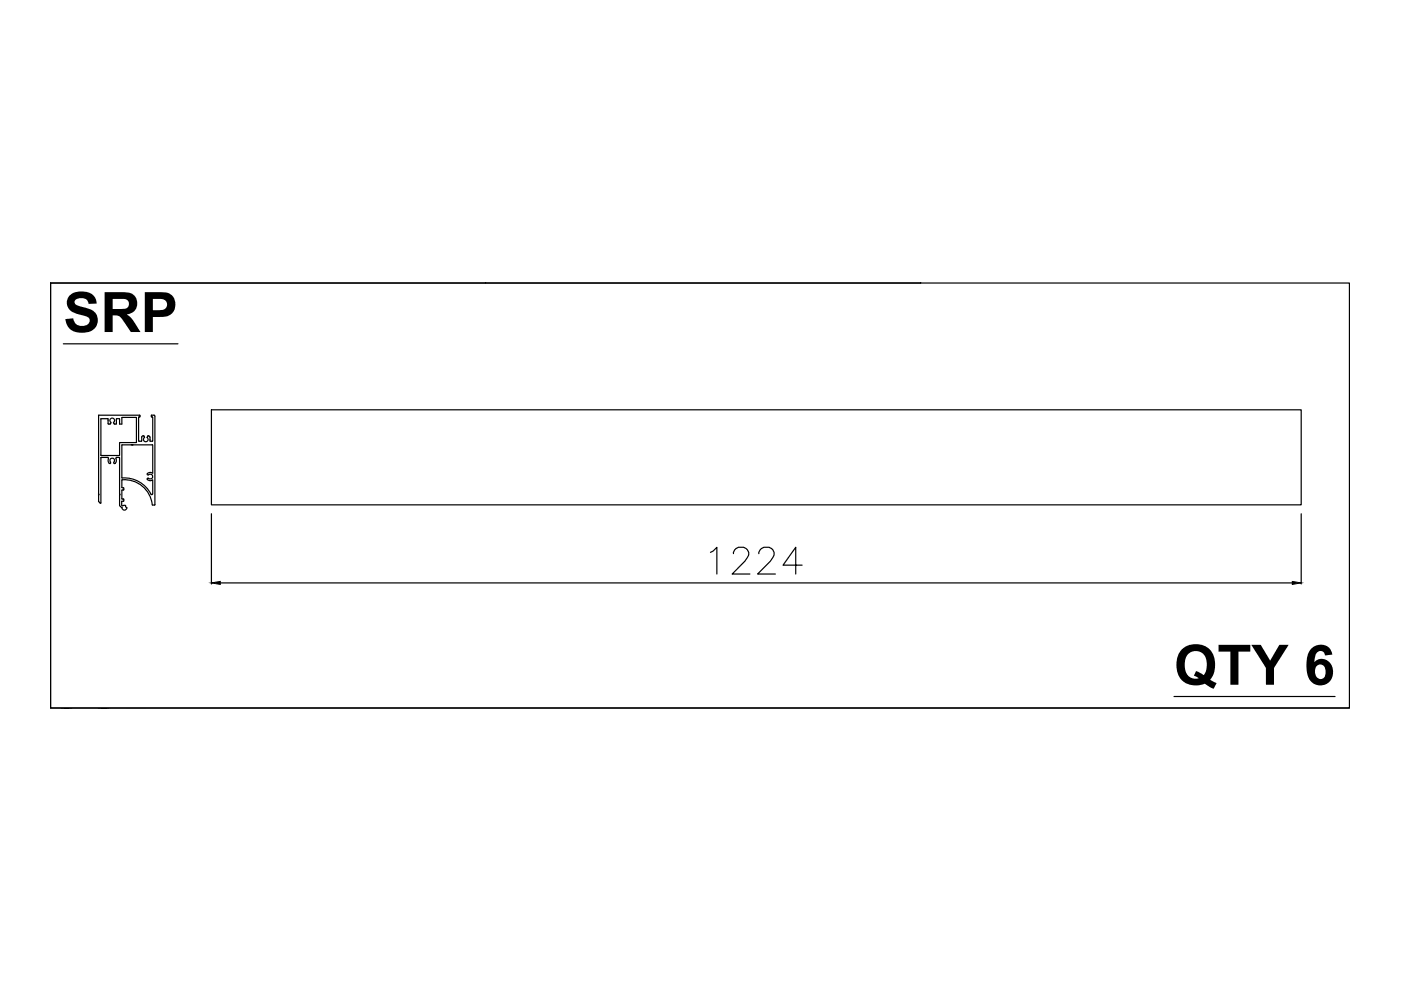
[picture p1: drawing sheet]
<svg xmlns="http://www.w3.org/2000/svg" width="297mm" height="210mm" viewBox="0 0 297 210" stroke-linecap="round" stroke-linejoin="round" font-family="sans-serif">
<defs><g id="words">
<g font-size="11.8">
<text x="13.4" y="70.4">SRP</text>
<text x="248.9" y="145.2">QTY 6</text>
<text x="10.3" y="158.7">SSP</text>
</g>
</g></defs>
<!-- layer: 0 -->
<g fill="none" stroke="#000" stroke-width=".25">
<path d="M10.7 60h275.4v90.1h-275.4zM10.7 60v90.1h275.4M10.7 60h184.5M102.9 60h.1M195.2 60h.1M21 88l-.1 16.7M21 88h8.6M21.4 97.1l1.5-.1 .1 1 .3 .3 .1-.3M21.4 96.5h4M21.4 88.8h1.5v1l.5 .1M21.4 88.9v7.6M21.4 97.1v9.5"/>
<path d="M23.4 98a.5 .5 0 0 1 0-.7 .5 .5 0 0 1 .7 0 .5 .5 0 0 1 .1 .7M23.5 89.7l-.1 .2M24.1 89.7l.1 .2M24.1 89.6h.1M24.1 89.5a.51 .51 0 0 0-.1-.7 .51 .51 0 0 0-.7 .1 .51 .51 0 0 0 .2 .7M24.2 98v.2a.8 .8 0 0 0 .4-1.1h.8v7.6M24.2 89.9h.1M24.6 89.9l.1-1.1h.6l.1 1.1M25.8 94.4v6.9a6.6 6.6 0 0 1 6.3 3.6l.3-.2M27.9 94.3l-2.1 .1M27.9 94.3h.1M28 94.3h.1"/>
<path d="M28.2 94.3h-.2M28.2 94.3l4.2 .1M28.9 93.8h-3.4M28.9 88.6l-3-.1-.1 1.4M28.9 88.6v5.2M29.6 88v.4M29.6 88.4l-.2 .1v5h.6l.1-.9 .4-.2M30.4 92.4l.2 .4M30.6 92.8a.51 .51 0 0 0 0 .7 .51 .51 0 0 0 .8-.1 .51 .51 0 0 0-.2-.7l.2-.3 .2 .1 .2 1h.6M32.1 88.3l.3 .2M32.1 88.1v.2M32.2 88l-.1 .1"/>
<path d="M32.2 88h.4l.2 .2M32.4 94.4v5.9a.88 .88 0 0 0-1.2 .1M32.4 88.5v5M32.8 88.2v18.8l-.4 .1a6 6 0 0 0-6.6-5.3v1.5M44.8 86.9h231.1v20.1h-231.1zM20.9 104.9v1.4M20.9 104.8v.1M20.9 106.3l.3 .4 .2-.1M25.4 104.7v2.4l.1 .3M25.5 107.4l.3 .2a.54 .54 0 0 0 .5 .5 .54 .54 0 0 0 .6-.4M25.8 106.4v.8l.8 .1M25.8 105.7l.4 .1v.4l-.4 .2"/>
<path d="M25.8 103.3l.4 .2v.4l-.4 .1M25.8 104v1.7M26.6 107.3l.3 .4M31.2 101.7a.88 .88 0 0 0 1.2 .1v2.9M31.2 100.4l.2 .3a.56 .56 0 0 1 .8-.1 .56 .56 0 0 1 0 .9 .56 .56 0 0 1-.8-.1l-.2 .3M44.8 108.9v14.9M150.6 117.1l.6-.3 .8-.8v5.7M155.5 117.4a1.38 1.38 0 0 1 1.1-1.4h1.1a1.4 1.4 0 0 1 .8 2.2l-.6 .8-2.7 2.7h3.8M160.9 117.4a1.45 1.45 0 0 1 1.1-1.4h1a1.39 1.39 0 0 1 .9 2.2l-.6 .8-2.7 2.7h3.8M170.1 119.8h-4.1l2.7-3.8v5.7M275.9 108.9v14.9M46.7 123.6h227.3"/>
</g>
<!-- layer: 6 -->
<path d="M24.3 89.9h.3M25.4 89.9h.4M25.4 93.8v2.7" fill="none" stroke="#000" stroke-width=".25"/>
<!-- layer: 0 -->
<path d="M44.8 123.6l1.9-.3v.6zM274 123.3l1.9 .3-1.9 .3z" fill="#000" stroke="#000" stroke-width=".21"/>
<!-- layer: Section line -->
<path d="M13.4 72.9h24.3M248.9 147.7h34.2" fill="none" stroke="#000" stroke-width=".25"/>
<use href="#words"/>
</svg>
